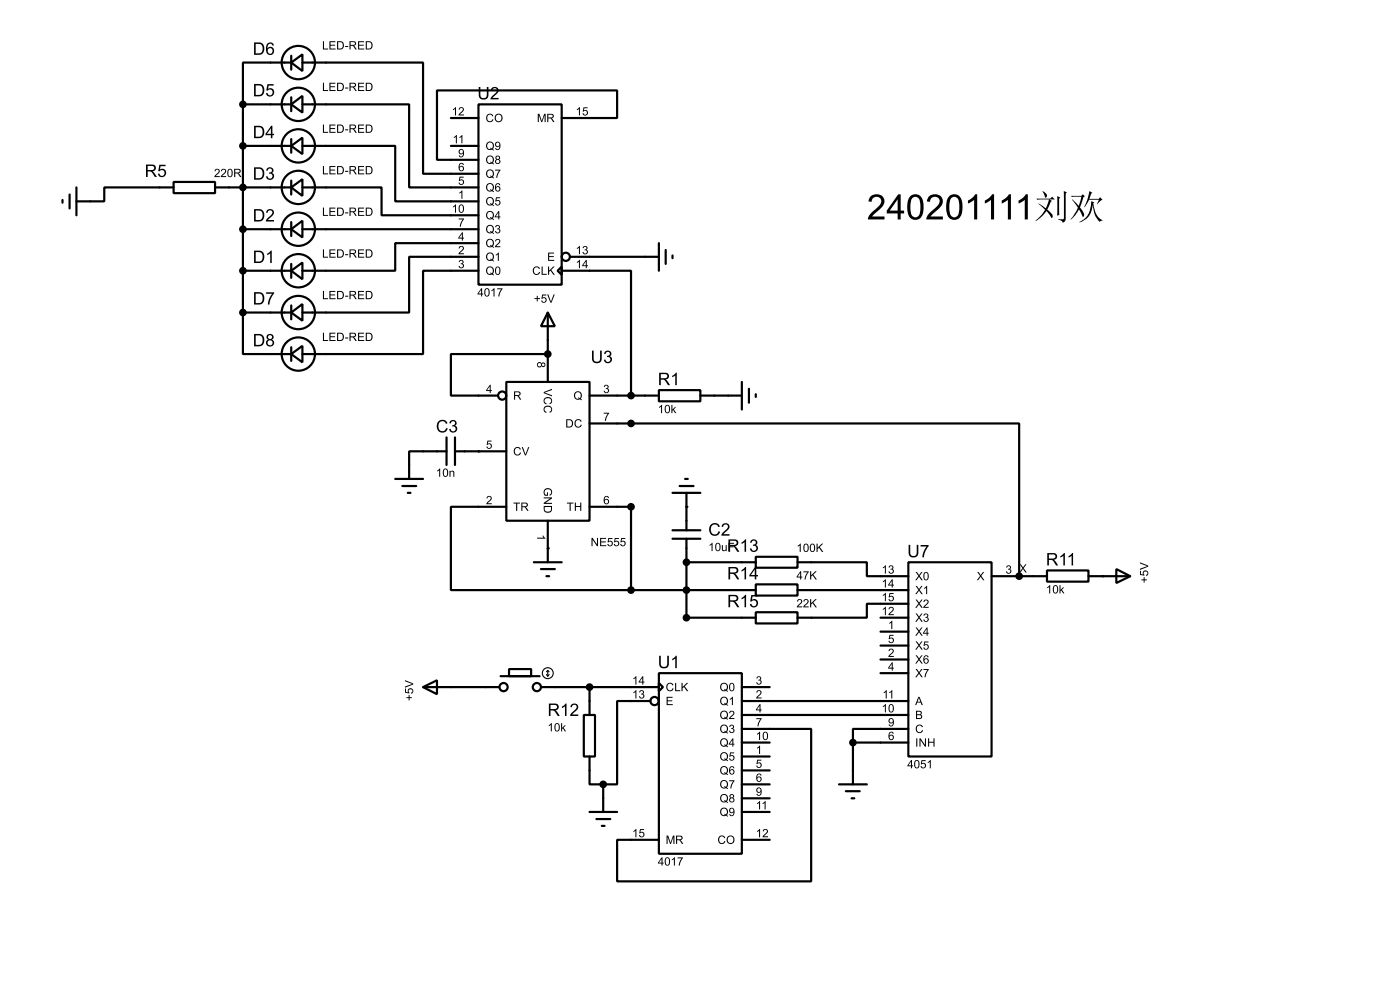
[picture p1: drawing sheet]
<svg xmlns="http://www.w3.org/2000/svg" width="256mm" height="180mm" viewBox="0 0 256 180" stroke-linecap="round" stroke-linejoin="round" font-family="sans-serif">
<g fill="none" stroke="#000" stroke-width=".4">
<path d="M44.5 19.1h8.9M44.5 19.1v38.1M53.4 19.1l2-1.5v3zM53.4 11.5l2-1.5v3zM53.4 11.5h-8.9v7.6M53.4 10.2v2.6M53.4 17.8v2.6M55.4 19.1h19.6v15.2h12.7M55.4 11.5h22.1v20.3h10.2M87.7 19.1h15.2v33h-15.2zM11.5 36.6v.5M12.8 35.6v2.6"/>
<path d="M14 34.3v5.1M31.8 33.3h7.6v2.1h-7.6zM31.8 34.3h-12.7v2.6h-5.1M39.4 34.3h14M44.5 26.7h8.9M53.4 34.3l2-1.5v3.1zM53.4 26.7l2-1.5v3zM53.4 25.5v2.5M53.4 33.1v2.5M55.4 34.3h14.5v5.1h17.8M55.4 26.7h17v10.2h15.3M82.6 26.7h5.1"/>
<path d="M82.6 21.6h5.1M102.9 21.6h10.2v-5h-33v12.7h7.6M44.5 57.2v7.6h8.9M44.5 42h8.9M44.5 57.2h8.9M44.5 49.6h8.9M53.4 49.6l2-1.5v3zM53.4 42l2-1.6v3.1zM53.4 57.2l2-1.5v3zM53.4 40.7v2.5M53.4 48.3v2.6M53.4 55.9v2.6"/>
<path d="M55.4 42h32.3M87.7 44.5h-15.3v5.1h-17M87.7 47h-12.7v10.2h-19.6M87.7 49.6h-10.2v15.2h-22.1M100.4 57.2l1.3 2.5h-2.6zM100.4 57.2v12.7M102.2 49.6l.7-.8v1.5zM102.9 49.6h12.7v22.8M104.4 47h16.3M120.7 44.5v5.1M122 45.8v2.5M123.2 46.8v.5"/>
<path d="M53.4 64.8l2-1.5v3zM53.4 63.6v2.5M92.8 69.9h15.2v25.4h-15.2zM100.4 64.8h-17.8v7.6h8.6M108 77.5h78.7v28M108 72.4h12.7M120.7 71.4h7.6v2.1h-7.6zM128.3 72.4h7.6M135.9 69.9v5.1M137.2 71.2v2.5M138.5 72.2v.5M72.4 87.7h5.1"/>
<path d="M73.7 89h2.6M74.7 90.2h.5M81.8 82.6h-6.8v5.1M81.8 80.1v5M83.4 80.1v5M83.4 82.6h9.4M92.8 92.8h-10.2v15.2h33M100.4 95.3v7.6M108 92.8h7.6v15.2M123.2 90.2h5.1M123.2 97.1h5.1M123.2 98.6h5.1"/>
<path d="M124.5 89h2.6M125.5 87.7h.5M125.8 90.2v6.9M125.8 98.6v14.5h12.7M97.8 102.9h5.1M99.1 104.2h2.6M100.1 105.5h.5M115.6 108h22.9M125.8 102.9h12.7M138.5 101.9h7.6v2h-7.6zM138.5 107h7.6v2h-7.6zM138.5 112.1h7.6v2h-7.6z"/>
<path d="M146.1 102.9h12.7v2.6h7.6M146.1 108h20.3M161.3 113.1h5.1M161.3 115.6h5.1M161.3 118.2h5.1M166.4 102.9h15.3v35.6h-15.3zM166.4 110.5h-7.6v2.6h-12.7M181.7 105.5h10.1M191.8 104.4h7.6v2.1h-7.6zM199.4 105.5h7.7M204.5 104.2l2.6 1.3-2.6 1.2zM77.5 125.8l2.6-1.3v2.6z"/>
<path d="M77.5 125.8h14M91.7 123.8h7.2M93.3 122.5h4v1.3h-4zM99.1 125.8h21.6M107 130.9h2v7.6h-2zM108 138.5v5.1h2.5M108 125.8v5.1M119.2 128.3h-6.1v15.3h-2.6M120.7 123.2h15.2v33.1h-15.2zM120.7 125l.8 .8-.8 .7zM135.9 133.4h12.7v27.9h-35.5v-7.6h7.6M135.9 125.8h5.1"/>
<path d="M135.9 128.3h30.5M135.9 130.9h30.5M135.9 135.9h5.1M135.9 138.5h5.1M156.3 135.9h10.1M156.3 135.9v7.7M161.3 120.7h5.1M161.3 123.2h5.1M166.4 133.4h-10.1v2.5M108 148.6h5.1M109.3 149.9h2.5M110.3 151.2h.5"/>
<path d="M110.5 143.6v5M135.9 153.7h5.1M135.9 141h5.1M135.9 143.6h5.1M135.9 146.1h5.1M135.9 148.6h5.1M153.7 143.6h5.1M155 144.8h2.5M156 146.1h.5"/>
<circle cx="54.6" cy="11.5" r="3.1"/>
<circle cx="54.6" cy="19.1" r="3.1"/>
<circle cx="54.6" cy="34.3" r="3.1"/>
<circle cx="54.6" cy="26.7" r="3.1"/>
<circle cx="54.6" cy="42" r="3.1"/>
<circle cx="54.6" cy="49.6" r="3.1"/>
<circle cx="54.6" cy="57.2" r="3.1"/>
<circle cx="103.6" cy="47" r=".75"/>
<circle cx="54.6" cy="64.8" r="3.1"/>
<circle cx="92" cy="72.4" r=".75"/>
<circle cx="92.2" cy="125.8" r=".75"/>
<circle cx="98.3" cy="125.8" r=".75"/>
<circle cx="119.9" cy="128.3" r=".75"/>
</g>
<g fill="#000">
<circle cx="100.4" cy="64.8" r=".2"/>
<circle cx="87.7" cy="82.6" r=".2"/>
<circle cx="125.8" cy="92.8" r=".2"/>
<circle cx="100.4" cy="100.4" r=".2"/>
<circle cx="125.8" cy="102.9" r=".2"/>
<circle cx="186.7" cy="105.5" r=".2"/>
<circle cx="202" cy="105.5" r=".2"/>
</g>
<g fill="#000">
<path d="M46.5 15.4h.8a1.14 1.14 0 0 1 1.1 1.1 1.14 1.14 0 0 1-1 1.1h-.9zM46.8 15.6v1.8h.5a.87 .87 0 0 0 .8-.9 .87 .87 0 0 0-.8-.9zM49 15.4h1.1v.3h-.9l-.1 .6a.75 .75 0 0 1 1.1 .3 .75 .75 0 0 1-.5 1.1 .75 .75 0 0 1-1-.7h.3a.5 .5 0 0 0 .7 .3 .5 .5 0 0 0 .3-.6 .5 .5 0 0 0-.7-.3l-.3 .2h-.2z" fill-rule="evenodd"/>
<path d="M46.5 7.8h.8a1.14 1.14 0 0 1 1.1 1.1 1.14 1.14 0 0 1-1 1.1h-.9zM46.8 8v1.8h.5a.87 .87 0 0 0 .8-.9 .87 .87 0 0 0-.8-.9zM49 8a.68 .68 0 0 1 .7-.2 .68 .68 0 0 1 .5 .5h-.3a.47 .47 0 0 0-.6-.3 .47 .47 0 0 0-.3 .7v.2a.73 .73 0 0 1 1.1 0 .73 .73 0 0 1-.1 1 .73 .73 0 0 1-1.1-.1l-.2-.8zM49 9.4a.5 .5 0 0 0 1 0 .5 .5 0 0 0-1 0z" fill-rule="evenodd"/>
<path d="M59.2 15.1h.2v1.4h.7v.2h-.9zM60.3 15.1h1.1v.2h-.9v.5h.9v.2h-.9v.5h1v.2h-1.2zM61.7 15.1h.6a.76 .76 0 0 1 .7 .8 .76 .76 0 0 1-.7 .8h-.6zM62 15.3v1.2a.62 .62 0 0 0 .8-.6 .62 .62 0 0 0-.8-.6zM63.2 16h.6v.2h-.6zM64 15.1h.7a.42 .42 0 0 1 .5 .4 .42 .42 0 0 1-.4 .5l.6 .7h-.3l-.4-.6-.2-.1h-.3v.7h-.2zM64.2 15.3v.5h.5a.26 .26 0 0 0 .3-.2 .26 .26 0 0 0-.3-.3zM65.6 15.1h1.1v.2h-.9v.5h.8v.2h-.8v.5h.9v.2h-1.1zM67 15.1h.5a.76 .76 0 0 1 .8 .8 .76 .76 0 0 1-.8 .8h-.5zM67.2 15.3v1.2a.62 .62 0 0 0 .9-.6 .62 .62 0 0 0-.9-.6z" fill-rule="evenodd"/>
<path d="M59.2 7.5h.2v1.4h.7v.2h-.9zM60.3 7.5h1.1v.2h-.9v.5h.9v.2h-.9v.5h1v.2h-1.2zM61.7 7.5h.6a.76 .76 0 0 1 .7 .8 .76 .76 0 0 1-.7 .8h-.6zM62 7.7v1.2a.62 .62 0 0 0 .8-.6 .62 .62 0 0 0-.8-.6zM63.2 8.4h.6v.2h-.6zM64 7.5h.7a.42 .42 0 0 1 .5 .4 .42 .42 0 0 1-.4 .5l.6 .7h-.3l-.4-.6-.2-.1h-.3v.7h-.2zM64.2 7.7v.5h.5a.26 .26 0 0 0 .3-.2 .26 .26 0 0 0-.3-.3zM65.6 7.5h1.1v.2h-.9v.5h.8v.2h-.8v.5h.9v.2h-1.1zM67 7.5h.5a.76 .76 0 0 1 .8 .8 .76 .76 0 0 1-.8 .8h-.5zM67.2 7.7v1.2a.62 .62 0 0 0 .9-.6 .62 .62 0 0 0-.9-.6z" fill-rule="evenodd"/>
<path d="M87.7 15.9h.3v1.3a.6 .6 0 0 0 .6 .8 .6 .6 0 0 0 .6-.8v-1.3h.3v1.3a.9 .9 0 0 1-.9 1 .9 .9 0 0 1-.9-1zM90.1 16.1a.74 .74 0 0 1 1.2 .1 .74 .74 0 0 1-.4 1.1l-.7 .6h1.1v.3h-1.5a2.58 2.58 0 0 1 1.1-1.3 .43 .43 0 0 0-.1-.7 .43 .43 0 0 0-.6 .4h-.3z" fill-rule="evenodd"/>
<path d="M26.7 30.1h1.1a.63 .63 0 0 1 .8 .5 .63 .63 0 0 1-.7 .8l.8 1h-.3l-.3-.5a.81 .81 0 0 0-1.1-.5v1h-.3zM27 30.4v.7h.7a.4 .4 0 0 0 .5-.3 .4 .4 0 0 0-.4-.4zM29.2 30.1h1.1v.3h-.9l-.1 .6a.75 .75 0 0 1 1.1 .4 .75 .75 0 0 1-.5 1 .75 .75 0 0 1-1-.6h.3a.5 .5 0 0 0 .7 .3 .5 .5 0 0 0 .3-.7 .5 .5 0 0 0-.7-.3l-.3 .2h-.2z" fill-rule="evenodd"/>
<path d="M39.4 31a.49 .49 0 0 1 .8 .1 .49 .49 0 0 1-.2 .7l-.5 .4h.8v.2h-1l.2-.4a.59 .59 0 0 0 .4-.9h-.3l-.1 .2h-.2zM40.6 31a.49 .49 0 0 1 .8 .1 .49 .49 0 0 1-.2 .7l-.5 .4h.7v.2h-1l.3-.4a.59 .59 0 0 0 .4-.9h-.4v.2h-.2zM41.9 31a.54 .54 0 0 1 .6 0 .54 .54 0 0 1 .1 .7 .54 .54 0 0 1-.5 .7 .54 .54 0 0 1-.5-.7zM41.9 31.2a.84 .84 0 0 0 .2 1.1 .78 .78 0 0 0 0-1.3zM42.9 30.9h.7a.42 .42 0 0 1 .5 .3 .42 .42 0 0 1-.4 .5l.5 .7h-.2l-.4-.6-.3-.1h-.2v.7h-.2zM43.1 31.1v.5h.4a.26 .26 0 0 0 .4-.3 .26 .26 0 0 0-.3-.2z" fill-rule="evenodd"/>
<path d="M46.5 30.6h.8a1.14 1.14 0 0 1 1.1 1.1 1.14 1.14 0 0 1-1 1.2h-.9zM46.8 30.9v1.7h.5a.87 .87 0 0 0 .8-.9 .87 .87 0 0 0-.8-.8zM49 30.8a.61 .61 0 0 1 .9 0 .61 .61 0 0 1-.1 .9 .7 .7 0 0 1 0 1.2 .7 .7 0 0 1-1.1-.6h.3a.46 .46 0 0 0 .5 .4 .46 .46 0 0 0 .4-.6 .46 .46 0 0 0-.6-.3v-.2a.39 .39 0 0 0 .5-.3 .39 .39 0 0 0-.4-.5 .39 .39 0 0 0-.4 .4h-.2z" fill-rule="evenodd"/>
<path d="M46.5 23h.8a1.14 1.14 0 0 1 1.1 1.1 1.14 1.14 0 0 1-1 1.2h-.9zM46.8 23.3v1.7h.5a.87 .87 0 0 0 .8-.9 .87 .87 0 0 0-.8-.8zM49.7 23h.2v1.5h.3v.2h-.3v.6h-.3v-.6h-1v-.2zM49.6 23.5l-.7 1h.7z" fill-rule="evenodd"/>
<path d="M59.2 38h.2v1.3h.7v.2h-.9zM60.3 38h1.1v.2h-.9v.4h.9v.2h-.9v.5h1v.2h-1.2zM61.7 38h.6a.76 .76 0 0 1 .7 .7 .76 .76 0 0 1-.7 .8h-.6zM62 38.2v1.1a.62 .62 0 0 0 .8-.5 .62 .62 0 0 0-.8-.6zM63.2 38.9h.6v.2h-.6zM64 38h.7a.42 .42 0 0 1 .5 .3 .42 .42 0 0 1-.4 .5l.6 .7h-.3l-.4-.6-.2-.1h-.3v.7h-.2zM64.2 38.2v.5h.5a.26 .26 0 0 0 .3-.3 .26 .26 0 0 0-.3-.2zM65.6 38h1.1v.2h-.9v.4h.8v.2h-.8v.5h.9v.2h-1.1zM67 38h.5a.76 .76 0 0 1 .8 .7 .76 .76 0 0 1-.8 .8h-.5zM67.2 38.2v1.1a.62 .62 0 0 0 .9-.5 .62 .62 0 0 0-.9-.6z" fill-rule="evenodd"/>
<path d="M59.2 30.4h.2v1.3h.7v.2h-.9zM60.3 30.4h1.1v.2h-.9v.4h.9v.2h-.9v.5h1v.2h-1.2zM61.7 30.4h.6a.76 .76 0 0 1 .7 .7 .76 .76 0 0 1-.7 .8h-.6zM62 30.6v1.1a.62 .62 0 0 0 .8-.5 .62 .62 0 0 0-.8-.6zM63.2 31.3h.6v.2h-.6zM64 30.4h.7a.42 .42 0 0 1 .5 .3 .42 .42 0 0 1-.4 .5l.6 .7h-.3l-.4-.6-.2-.1h-.3v.7h-.2zM64.2 30.6v.5h.5a.26 .26 0 0 0 .3-.3 .26 .26 0 0 0-.3-.2zM65.6 30.4h1.1v.2h-.9v.4h.8v.2h-.8v.5h.9v.2h-1.1zM67 30.4h.5a.76 .76 0 0 1 .8 .7 .76 .76 0 0 1-.8 .8h-.5zM67.2 30.6v1.1a.62 .62 0 0 0 .9-.5 .62 .62 0 0 0-.9-.6z" fill-rule="evenodd"/>
<path d="M59.2 22.8h.2v1.3h.7v.2h-.9zM60.3 22.8h1.1v.2h-.9v.4h.9v.2h-.9v.5h1v.2h-1.2zM61.7 22.8h.6a.76 .76 0 0 1 .7 .7 .76 .76 0 0 1-.7 .8h-.6zM62 23v1.1a.62 .62 0 0 0 .8-.5 .62 .62 0 0 0-.8-.6zM63.2 23.7h.6v.2h-.6zM64 22.8h.7a.42 .42 0 0 1 .5 .3 .42 .42 0 0 1-.4 .5l.6 .7h-.3l-.4-.6-.2-.1h-.3v.7h-.2zM64.2 23v.5h.5a.26 .26 0 0 0 .3-.3 .26 .26 0 0 0-.3-.2zM65.6 22.8h1.1v.2h-.9v.4h.8v.2h-.8v.5h.9v.2h-1.1zM67 22.8h.5a.76 .76 0 0 1 .8 .7 .76 .76 0 0 1-.8 .8h-.5zM67.2 23v1.1a.62 .62 0 0 0 .9-.5 .62 .62 0 0 0-.9-.6z" fill-rule="evenodd"/>
<path d="M83 20l.5-.4v1.5h-.1v-1.2l-.4 .3zM84.2 19.7a.49 .49 0 0 1 .7 .1 .49 .49 0 0 1-.2 .7l-.5 .5h.8v.1h-1l.2-.4a.59 .59 0 0 0 .4-.9h-.3l-.1 .3-.2-.1z" fill-rule="evenodd"/>
<path d="M83 37.8l.5-.4v1.5h-.1v-1.2l-.4 .3zM84.2 37.5a.54 .54 0 0 1 .7 .1 .54 .54 0 0 1 .1 .6 .54 .54 0 0 1-.5 .8 .54 .54 0 0 1-.5-.8zM84.3 37.7a.84 .84 0 0 0 .2 1.1 .78 .78 0 0 0 0-1.2z" fill-rule="evenodd"/>
<path d="M83.1 25.1l.6-.4v1.5h-.2v-1.2l-.4 .3zM84.2 25.1l.5-.4v1.5h-.2v-1.2l-.3 .3z" fill-rule="evenodd"/>
<path d="M84.2 32.3h.7v.2h-.6v.4a.5 .5 0 0 1 .7 .3 .5 .5 0 0 1-.4 .6 .5 .5 0 0 1-.6-.4h.2a.33 .33 0 0 0 .5 .2 .33 .33 0 0 0 .1-.5 .33 .33 0 0 0-.5 0h-.3z" fill-rule="evenodd"/>
<path d="M84.1 27.4a.59 .59 0 0 1 .8 0 .59 .59 0 0 1 .1 .8 .5 .5 0 0 1-.4 .6 .5 .5 0 0 1-.6-.4h.2a.35 .35 0 0 0 .5 .2 .35 .35 0 0 0 .1-.5 .48 .48 0 0 1-.7 0 .48 .48 0 0 1 0-.7zM84.2 27.7a.32 .32 0 0 0 .6 0 .32 .32 0 0 0-.6 0z" fill-rule="evenodd"/>
<path d="M84.2 35.2l.5-.3v1.5h-.2v-1.2l-.3 .2z" fill-rule="evenodd"/>
<path d="M84.2 30l.5-.2 .3 .4h-.2a.3 .3 0 0 0-.4-.2 .3 .3 0 0 0-.2 .3v.2a.48 .48 0 0 1 .7 .1 .48 .48 0 0 1-.2 .7 .48 .48 0 0 1-.6-.3l-.1-.6zM84.2 30.9a.35 .35 0 0 0 .7 0 .35 .35 0 0 0-.7 0z" fill-rule="evenodd"/>
<path d="M89.3 21l.3-.2h.4l.4 .4-.2 .1a.51 .51 0 0 0-.7-.3 .51 .51 0 0 0-.2 .8 .46 .46 0 0 0 .4 .4 .46 .46 0 0 0 .5-.4l.2 .1a.73 .73 0 0 1-1.1 .4 .73 .73 0 0 1-.2-1.1zM90.6 21.6a.76 .76 0 0 1 1.5 0 .76 .76 0 0 1-1.5 0zM91 21.1a.56 .56 0 0 0 0 1 .56 .56 0 0 0 .9-.5 .53 .53 0 0 0-.3-.6 .53 .53 0 0 0-.6 .1z" fill-rule="evenodd"/>
<path d="M89.2 38.8a.77 .77 0 0 1 1.1 .1 .77 .77 0 0 1 0 1.1l.2 .1v.2a.51 .51 0 0 0-.7-.1 .8 .8 0 0 1-.7-.5 .8 .8 0 0 1 .1-.9zM89.4 38.9a.61 .61 0 0 0-.1 .8 .61 .61 0 0 0 .7 .3l-.2-.1v-.2l.3 .2a.59 .59 0 0 0 .1-.8 .59 .59 0 0 0-.8-.2zM91.3 38.6h.2v1h.2v.2h-.2v.3h-.2v-.3h-.7zM91.3 38.9l-.5 .7h.5z" fill-rule="evenodd"/>
<path d="M89.2 36.3a.77 .77 0 0 1 1.1 0 .77 .77 0 0 1 0 1.1l.2 .2v.1a.51 .51 0 0 0-.7-.1 .8 .8 0 0 1-.7-.5 .8 .8 0 0 1 .1-.8zM89.4 36.4a.61 .61 0 0 0-.1 .7 .61 .61 0 0 0 .7 .3l-.2-.1v-.1l.3 .1a.59 .59 0 0 0 .1-.8 .59 .59 0 0 0-.8-.1zM90.9 36.1h.7v.2h-.6l-.1 .4a.5 .5 0 0 1 .7 .2 .5 .5 0 0 1-.3 .7 .5 .5 0 0 1-.6-.4h.2a.33 .33 0 0 0 .5 .2 .33 .33 0 0 0 0-.5 .33 .33 0 0 0-.5-.1l-.2 .1z" fill-rule="evenodd"/>
<path d="M89.2 33.7a.77 .77 0 0 1 1.1 .1 .77 .77 0 0 1 0 1.1l.2 .1v.2a.51 .51 0 0 0-.7-.1 .8 .8 0 0 1-.7-.5 .8 .8 0 0 1 .1-.9zM89.4 33.8a.61 .61 0 0 0-.1 .8 .61 .61 0 0 0 .7 .3l-.2-.1v-.2l.3 .2a.59 .59 0 0 0 .1-.8 .59 .59 0 0 0-.8-.2zM90.8 33.7l.6-.2 .2 .4h-.1a.3 .3 0 0 0-.4-.2 .3 .3 0 0 0-.2 .4v.2a.48 .48 0 0 1 .7 0 .48 .48 0 0 1-.2 .7 .48 .48 0 0 1-.7-.2v-.7zM90.9 34.6a.33 .33 0 0 0 .6 0 .33 .33 0 0 0-.6 0z" fill-rule="evenodd"/>
<path d="M89.2 31.2a.77 .77 0 0 1 1.1 .1 .77 .77 0 0 1 0 1.1l.2 .1v.2a.51 .51 0 0 0-.7-.1 .8 .8 0 0 1-.7-.5 .8 .8 0 0 1 .1-.9zM89.4 31.3a.61 .61 0 0 0-.1 .8 .61 .61 0 0 0 .7 .3l-.2-.1v-.2l.3 .2a.59 .59 0 0 0 .1-.8 .59 .59 0 0 0-.8-.2zM90.7 31h1l-.5 1-.1 .5h-.2l.1-.4 .4-.9h-.7z" fill-rule="evenodd"/>
<path d="M89.2 28.7a.77 .77 0 0 1 1.1 0 .77 .77 0 0 1 0 1.1l.2 .2v.1a.51 .51 0 0 0-.7-.1 .8 .8 0 0 1-.7-.5 .8 .8 0 0 1 .1-.8zM89.4 28.8a.61 .61 0 0 0-.1 .7 .61 .61 0 0 0 .7 .3l-.2-.1v-.1l.3 .1a.59 .59 0 0 0 .1-.8 .59 .59 0 0 0-.8-.1zM90.9 28.6a.41 .41 0 0 1 .6-.1 .41 .41 0 0 1-.1 .7 .45 .45 0 0 1 .1 .7 .45 .45 0 0 1-.7 0 .45 .45 0 0 1 .2-.7l-.2-.2zM90.9 28.9a.25 .25 0 0 0 .5 0 .25 .25 0 0 0-.5 0zM90.9 29.6a.31 .31 0 0 0 .6 0 .31 .31 0 0 0-.6 0z" fill-rule="evenodd"/>
<path d="M89.2 26.1a.77 .77 0 0 1 1.1 .1 .77 .77 0 0 1 0 1.1l.2 .1v.2a.51 .51 0 0 0-.7-.1 .8 .8 0 0 1-.7-.5 .8 .8 0 0 1 .1-.9zM89.4 26.2a.61 .61 0 0 0-.1 .8 .61 .61 0 0 0 .7 .3l-.2-.1v-.2l.3 .2a.59 .59 0 0 0 .1-.8 .59 .59 0 0 0-.8-.2zM90.8 26.1a.59 .59 0 0 1 .8 0 .59 .59 0 0 1 .1 .7 .5 .5 0 0 1-.4 .6 .5 .5 0 0 1-.6-.3h.2a.35 .35 0 0 0 .5 .1 .35 .35 0 0 0 .1-.5 .48 .48 0 0 1-.7 .1 .48 .48 0 0 1 0-.7zM90.8 26.4a.35 .35 0 0 0 .7 0 .35 .35 0 0 0-.7 0z" fill-rule="evenodd"/>
<path d="M98.5 20.8h.3l.4 1.3 .5-1.3h.3v1.5h-.2v-1.2l-.5 1.2h-.2l-.4-1.2v1.2h-.2zM100.2 20.8h.7a.42 .42 0 0 1 .6 .4 .42 .42 0 0 1-.5 .5l.6 .6h-.3l-.4-.5-.2-.1h-.3v.6h-.2zM100.4 21v.5h.5a.26 .26 0 0 0 .3-.2 .26 .26 0 0 0-.3-.3z" fill-rule="evenodd"/>
<path d="M105.7 20l.5-.4v1.5h-.1v-1.2l-.4 .3zM106.9 19.6h.7v.2h-.6v.4a.5 .5 0 0 1 .7 .3 .5 .5 0 0 1-.4 .6 .5 .5 0 0 1-.6-.4h.2a.33 .33 0 0 0 .5 .2 .33 .33 0 0 0 .1-.5 .33 .33 0 0 0-.5 0h-.3z" fill-rule="evenodd"/>
<path d="M159.5 35.9a1.43 1.43 0 0 1 1.8-.2 1.43 1.43 0 0 1 .6 1.7l-.5 .7-1.6 1.5h2.2v.6h-3a3.1 3.1 0 0 1 1.5-2 1.37 1.37 0 0 0 .7-2 .91 .91 0 0 0-1-.1 .91 .91 0 0 0-.5 .8h-.6l.1-.6zM164.5 35.6h.5v2.9h.6v.6h-.6v1.1h-.6v-1.1h-2v-.6zM164.4 36.5l-1.4 2h1.4zM166.9 35.8a1.49 1.49 0 0 1 1.6 0 1.49 1.49 0 0 1 .7 1.5 2.8 2.8 0 0 1-.9 2.8 1.42 1.42 0 0 1-2-1.3 3.5 3.5 0 0 1 .6-3zM167.2 36.2a3.5 3.5 0 0 0 0 3.4 .84 .84 0 0 0 .9 .1 .84 .84 0 0 0 .4-.9l.1-1.4a1.07 1.07 0 0 0-1.2-1.3zM170.2 35.9a1.43 1.43 0 0 1 1.8-.2 1.43 1.43 0 0 1 .6 1.7l-.5 .7-1.6 1.5h2.2v.6h-3a3.1 3.1 0 0 1 1.5-2 1.37 1.37 0 0 0 .7-2 .91 .91 0 0 0-1-.1 .91 .91 0 0 0-.5 .8h-.6l.1-.6zM174 35.8a1.49 1.49 0 0 1 1.6 0 1.49 1.49 0 0 1 .7 1.5 2.8 2.8 0 0 1-.9 2.8 1.42 1.42 0 0 1-2-1.3 3.5 3.5 0 0 1 .6-3zM174.4 36.2a3.5 3.5 0 0 0 0 3.4 .84 .84 0 0 0 .9 .1 .84 .84 0 0 0 .4-.9v-1.4a1.07 1.07 0 0 0-1.1-1.3zM177.3 36.7l.9-.5 .5-.6h.3v4.6h-.5v-3.6l-1.2 .6zM180.4 36.7l.8-.5 .5-.6h.4v4.6h-.6v-3.6l-1.1 .6zM183.5 36.7l.8-.5 .5-.6h.4v4.6h-.6v-3.6l-1.1 .6zM186.6 36.7l.8-.5 .5-.6h.4v4.6h-.6v-3.6l-1.1 .6zM191 35l.4 .2a.58 .58 0 0 1 .3 .9h-.2zM189.8 36.4h2.6l.3-.4 .5 .5-3.1 .1zM190.3 37.2l1.3 .9 .6-1.6 .5 .3-.2 .1-.7 1.5 .5 .3a.79 .79 0 0 1 .4 1.2l-1-1.3a4.8 4.8 0 0 1-2 1.8l1.1-1.1 .6-.9zM193.7 35.9l.5 .3-.2 .2v2.9l-.3 .2zM194.9 34.9l.6 .3-.3 .2v4.6a.74 .74 0 0 1-.5 .8 .82 .82 0 0 0-.8-.6v-.1h.8l.2-.2zM196.2 35.9h1.9l.3-.3 .3 .3-.2 .2-.7 1.9a1.8 1.8 0 0 1 .7 1.6l-.1 .1-.1-.1-.6-1.3-.1 .2a3.8 3.8 0 0 1-1.5 1.6l.9-1.2 .5-.9-1.1-1.4 1.2 1.1 .5-1.7-1.7 .1zM199.6 35l.5 .3-.2 .2-.3 .9h1.7l.2-.3 .5 .5-.5 .2-.5 .6 .3-.8h-1.8l-.8 1.3zM199.9 36.8l.6 .3-.2 .1a3.6 3.6 0 0 0 1.7 3.2l-.5 .2a4.3 4.3 0 0 1-1.3-3.1 3.3 3.3 0 0 1-2.4 3.2l-.1-.1a3.7 3.7 0 0 0 2.2-3.8z" fill-rule="evenodd"/>
<path d="M46.5 45.9h.8a1.14 1.14 0 0 1 1.1 1.1 1.14 1.14 0 0 1-1 1.1h-.9zM46.8 46.1v1.8h.5a.87 .87 0 0 0 .8-.9 .87 .87 0 0 0-.8-.9zM48.9 46.4l.7-.5h.2v2.2h-.3v-1.7l-.6 .3z" fill-rule="evenodd"/>
<path d="M46.5 38.3h.8a1.14 1.14 0 0 1 1.1 1.1 1.14 1.14 0 0 1-1 1.1h-.9zM46.8 38.5v1.8h.5a.87 .87 0 0 0 .8-.9 .87 .87 0 0 0-.8-.9zM49 38.4a.74 .74 0 0 1 1.1 .2 .74 .74 0 0 1-.4 1.1l-.6 .6h1.1v.2h-1.5a2.58 2.58 0 0 1 1.1-1.3 .43 .43 0 0 0-.2-.7 .43 .43 0 0 0-.6 .4h-.3z" fill-rule="evenodd"/>
<path d="M46.5 53.5h.8a1.14 1.14 0 0 1 1.1 1.1 1.14 1.14 0 0 1-1 1.1h-.9zM46.8 53.7v1.8h.5a.87 .87 0 0 0 .8-.9 .87 .87 0 0 0-.8-.9zM48.7 53.5h1.5v.2a3.6 3.6 0 0 0-.8 2h-.3v-.2a3.5 3.5 0 0 1 .8-1.7h-1.2z" fill-rule="evenodd"/>
<path d="M59.2 45.6h.2v1.4h.7v.2h-.9zM60.3 45.6h1.1v.2h-.9v.5h.9v.2h-.9v.5h1v.2h-1.2zM61.7 45.6h.6a.76 .76 0 0 1 .7 .8 .76 .76 0 0 1-.7 .8h-.6zM62 45.8v1.2a.62 .62 0 0 0 .8-.6 .62 .62 0 0 0-.8-.6zM63.2 46.5h.6v.2h-.6zM64 45.6h.7a.42 .42 0 0 1 .5 .4 .42 .42 0 0 1-.4 .5l.6 .7h-.3l-.4-.6-.2-.1h-.3v.7h-.2zM64.2 45.8v.5h.5a.26 .26 0 0 0 .3-.2 .26 .26 0 0 0-.3-.3zM65.6 45.6h1.1v.2h-.9v.5h.8v.2h-.8v.5h.9v.2h-1.1zM67 45.6h.5a.76 .76 0 0 1 .8 .8 .76 .76 0 0 1-.8 .8h-.5zM67.2 45.8v1.2a.62 .62 0 0 0 .9-.6 .62 .62 0 0 0-.9-.6z" fill-rule="evenodd"/>
<path d="M59.2 53.2h.2v1.4h.7v.2h-.9zM60.3 53.2h1.1v.2h-.9v.5h.9v.2h-.9v.5h1v.2h-1.2zM61.7 53.2h.6a.76 .76 0 0 1 .7 .8 .76 .76 0 0 1-.7 .8h-.6zM62 53.4v1.2a.62 .62 0 0 0 .8-.6 .62 .62 0 0 0-.8-.6zM63.2 54.1h.6v.2h-.6zM64 53.2h.7a.42 .42 0 0 1 .5 .4 .42 .42 0 0 1-.4 .5l.6 .7h-.3l-.4-.6-.2-.1h-.3v.7h-.2zM64.2 53.4v.5h.5a.26 .26 0 0 0 .3-.2 .26 .26 0 0 0-.3-.3zM65.6 53.2h1.1v.2h-.9v.5h.8v.2h-.8v.5h.9v.2h-1.1zM67 53.2h.5a.76 .76 0 0 1 .8 .8 .76 .76 0 0 1-.8 .8h-.5zM67.2 53.4v1.2a.62 .62 0 0 0 .9-.6 .62 .62 0 0 0-.9-.6z" fill-rule="evenodd"/>
<path d="M84.2 47.7a.41 .41 0 0 1 .6-.1 .41 .41 0 0 1-.1 .7 .48 .48 0 0 1 0 .8 .48 .48 0 0 1-.7-.4h.2a.31 .31 0 0 0 .4 .2 .31 .31 0 0 0 .2-.3 .31 .31 0 0 0-.4-.2v-.2a.26 .26 0 0 0 .3-.2 .26 .26 0 0 0-.2-.3 .26 .26 0 0 0-.3 .3h-.2z" fill-rule="evenodd"/>
<path d="M84 40h1l-.4 .9-.2 .6h-.2l.1-.5 .5-.8h-.8z" fill-rule="evenodd"/>
<path d="M84.6 42.5h.2v1h.2v.2h-.2v.3h-.2v-.3h-.6zM84.6 42.8l-.5 .7h.5z" fill-rule="evenodd"/>
<path d="M84.2 45.1a.49 .49 0 0 1 .7 .1 .49 .49 0 0 1-.2 .7l-.5 .5h.8v.1h-1l.2-.4a.59 .59 0 0 0 .4-.9h-.3l-.1 .3-.2-.1z" fill-rule="evenodd"/>
<path d="M88.2 52.7h.1v1h.2v.2h-.2v.4h-.2v-.4h-.6zM88.1 53l-.4 .7h.4zM88.9 52.8a.54 .54 0 0 1 .7 .1 .54 .54 0 0 1 .1 .6 .54 .54 0 0 1-.5 .8 .54 .54 0 0 1-.5-.8zM89 53a.84 .84 0 0 0 .2 1.1 .78 .78 0 0 0 0-1.2zM90 53.1l.6-.4v1.6h-.2v-1.2l-.4 .2zM91.1 52.8h1l-.5 .9-.1 .6h-.2l.1-.5 .4-.9h-.7z" fill-rule="evenodd"/>
<path d="M89.2 49a.77 .77 0 0 1 1.1 0 .77 .77 0 0 1 0 1.1l.2 .2v.1a.51 .51 0 0 0-.7-.1 .8 .8 0 0 1-.7-.5 .8 .8 0 0 1 .1-.8zM89.4 49.1a.61 .61 0 0 0-.1 .7 .61 .61 0 0 0 .7 .3l-.2-.1v-.1l.3 .1a.59 .59 0 0 0 .1-.8 .59 .59 0 0 0-.8-.1zM90.9 48.9a.54 .54 0 0 1 .6 0 .54 .54 0 0 1 .2 .6 .54 .54 0 0 1-.5 .8 .54 .54 0 0 1-.5-.8zM91 49a.84 .84 0 0 0 .2 1.2 .78 .78 0 0 0 0-1.3z" fill-rule="evenodd"/>
<path d="M89.2 46.4a.77 .77 0 0 1 1.1 .1 .77 .77 0 0 1 0 1.1l.2 .1v.2a.51 .51 0 0 0-.7-.1 .8 .8 0 0 1-.7-.5 .8 .8 0 0 1 .1-.9zM89.4 46.5a.61 .61 0 0 0-.1 .8 .61 .61 0 0 0 .7 .3l-.2-.1v-.2l.3 .2a.59 .59 0 0 0 .1-.8 .59 .59 0 0 0-.8-.2zM90.8 46.6l.6-.4v1.5h-.2v-1.1l-.4 .2z" fill-rule="evenodd"/>
<path d="M89.2 43.9a.77 .77 0 0 1 1.1 .1 .77 .77 0 0 1 0 1.1l.2 .1v.2a.51 .51 0 0 0-.7-.1 .8 .8 0 0 1-.7-.5 .8 .8 0 0 1 .1-.9zM89.4 44a.61 .61 0 0 0-.1 .8 .61 .61 0 0 0 .7 .3l-.2-.1v-.2l.3 .2a.59 .59 0 0 0 .1-.8 .59 .59 0 0 0-.8-.2zM90.8 43.8a.49 .49 0 0 1 .8 .1 .49 .49 0 0 1-.2 .7l-.5 .5h.8v.1h-1l.2-.4a.59 .59 0 0 0 .4-.9l-.3 .1-.1 .2h-.2z" fill-rule="evenodd"/>
<path d="M89.2 41.4a.77 .77 0 0 1 1.1 0 .77 .77 0 0 1 0 1.1l.2 .2v.1a.51 .51 0 0 0-.7-.1 .8 .8 0 0 1-.7-.5 .8 .8 0 0 1 .1-.8zM89.4 41.5a.61 .61 0 0 0-.1 .7 .61 .61 0 0 0 .7 .3l-.2-.1v-.1l.3 .1a.59 .59 0 0 0 .1-.8 .59 .59 0 0 0-.8-.1zM90.9 41.3a.41 .41 0 0 1 .6 0 .41 .41 0 0 1-.1 .6 .48 .48 0 0 1 0 .8 .48 .48 0 0 1-.7-.4h.2a.31 .31 0 0 0 .3 .3 .31 .31 0 0 0 .3-.4 .31 .31 0 0 0-.4-.2v-.2a.26 .26 0 0 0 .3-.2 .26 .26 0 0 0-.2-.3 .26 .26 0 0 0-.3 .3h-.2z" fill-rule="evenodd"/>
<path d="M97.9 54.6h.4v-.5h.2v.5h.4v.1h-.4v.4h-.2v-.4h-.4zM99.3 53.9h.8v.2h-.6l-.1 .4a.5 .5 0 0 1 .7 .2 .5 .5 0 0 1-.3 .7 .5 .5 0 0 1-.7-.4h.2a.33 .33 0 0 0 .5 .2 .33 .33 0 0 0 .1-.5 .33 .33 0 0 0-.5-.1l-.2 .1zM100.2 53.9h.3l.4 1.3 .5-1.3h.2l-.6 1.5h-.2z" fill-rule="evenodd"/>
<path d="M97.8 49l.3-.2h.4l.4 .4h-.2a.51 .51 0 0 0-.7-.2 .51 .51 0 0 0-.2 .7 .46 .46 0 0 0 .5 .4 .46 .46 0 0 0 .4-.3h.2a.73 .73 0 0 1-1 .4 .73 .73 0 0 1-.2-1.1zM99.2 48.8h.2v1.3h.8v.2h-1zM100.4 48.8h.2v.7l.7-.7h.3l-.6 .6 .6 .9h-.2l-.6-.8-.2 .3v.5h-.2z" fill-rule="evenodd"/>
<path d="M100.4 46.2h1.1v.2h-.9v.5h.8v.2h-.8v.5h.9v.1h-1.1z" fill-rule="evenodd"/>
<path d="M105.7 47.9l.5-.3v1.5h-.1v-1.2l-.4 .2zM107.3 47.6h.2v.9h.2v.2h-.2v.4h-.2v-.4h-.6zM107.3 47.9l-.5 .6h.5z" fill-rule="evenodd"/>
<path d="M105.7 45.4l.5-.4v1.5h-.1v-1.2l-.4 .3zM106.9 45.1a.41 .41 0 0 1 .6 0 .41 .41 0 0 1-.1 .6 .48 .48 0 0 1 0 .8 .48 .48 0 0 1-.7-.4h.2a.31 .31 0 0 0 .4 .3 .31 .31 0 0 0 .2-.4 .31 .31 0 0 0-.4-.2v-.2a.26 .26 0 0 0 .3-.2 .26 .26 0 0 0-.2-.3 .26 .26 0 0 0-.3 .3h-.2z" fill-rule="evenodd"/>
<path d="M46.5 61.1h.8a1.14 1.14 0 0 1 1.1 1.1 1.14 1.14 0 0 1-1 1.2h-.9zM46.8 61.4v1.7h.5a.87 .87 0 0 0 .8-.9 .87 .87 0 0 0-.8-.8zM49 61.3a.6 .6 0 0 1 .9-.1 .6 .6 0 0 1-.1 1 .67 .67 0 0 1 .2 1 .67 .67 0 0 1-1 0 .67 .67 0 0 1 .2-1l-.4-.4zM49.1 61.7a.37 .37 0 0 0 .7 0 .37 .37 0 0 0-.7 0zM49 62.7a.46 .46 0 0 0 .9 0 .46 .46 0 0 0-.9 0z" fill-rule="evenodd"/>
<path d="M59.2 60.9h.2v1.3h.7v.2h-.9zM60.3 60.9h1.1v.2h-.9v.4h.9v.2h-.9v.5h1v.2h-1.2zM61.7 60.9h.6a.76 .76 0 0 1 .7 .7 .76 .76 0 0 1-.7 .8h-.6zM62 61.1v1.1a.62 .62 0 0 0 .8-.5 .62 .62 0 0 0-.8-.6zM63.2 61.8h.6v.2h-.6zM64 60.9h.7a.42 .42 0 0 1 .5 .3 .42 .42 0 0 1-.4 .5l.6 .7h-.3l-.4-.6-.2-.1h-.3v.7h-.2zM64.2 61.1v.5h.5a.26 .26 0 0 0 .3-.3 .26 .26 0 0 0-.3-.2zM65.6 60.9h1.1v.2h-.9v.4h.8v.2h-.8v.5h.9v.2h-1.1zM67 60.9h.5a.76 .76 0 0 1 .8 .7 .76 .76 0 0 1-.8 .8h-.5zM67.2 61.1v1.1a.62 .62 0 0 0 .9-.5 .62 .62 0 0 0-.9-.6z" fill-rule="evenodd"/>
<path d="M80.4 77.1a.99 .99 0 0 1 1.6 .4l-.3 .1a.74 .74 0 0 0-1-.4 .74 .74 0 0 0-.4 1 .7 .7 0 0 0 .6 .7 .7 .7 0 0 0 .8-.6l.3 .1a1.05 1.05 0 0 1-1.3 .7 1.05 1.05 0 0 1-.7-1.3zM82.5 77a.61 .61 0 0 1 .9 0 .61 .61 0 0 1-.1 .9 .7 .7 0 0 1 0 1.2 .7 .7 0 0 1-1-.6h.3a.46 .46 0 0 0 .5 .4 .46 .46 0 0 0 .4-.6 .46 .46 0 0 0-.7-.2l.1-.3a.39 .39 0 0 0 .5-.3 .39 .39 0 0 0-.4-.4 .39 .39 0 0 0-.4 .4l-.3-.1z" fill-rule="evenodd"/>
<path d="M89.7 70.4h.2v1h.2v.2h-.2v.3h-.2v-.3h-.6zM89.7 70.7l-.5 .7h.5z" fill-rule="evenodd"/>
<path d="M94.2 71.6h.6a.42 .42 0 0 1 .6 .4 .42 .42 0 0 1-.4 .5l.5 .6h-.3l-.3-.5-.3-.1h-.2v.6h-.2zM94.4 71.8v.5h.4a.26 .26 0 0 0 .4-.2 .26 .26 0 0 0-.4-.3z" fill-rule="evenodd"/>
<path d="M98.5 66.4l.5-.1 .2 .2a.38 .38 0 0 1 .6 0 .38 .38 0 0 1 0 .5 .38 .38 0 0 1-.6 0 .47 .47 0 0 1-.7 .1 .47 .47 0 0 1 0-.7zM99.3 66.8a.25 .25 0 0 0 .5 0 .25 .25 0 0 0-.5 0zM98.5 66.8a.31 .31 0 0 0 .6 0 .31 .31 0 0 0-.6 0z" fill-rule="evenodd"/>
<path d="M99.6 71.7l1.5-.5v.2l-1.3 .4 1.3 .5v.2l-1.5-.5zM99.8 72.8a.74 .74 0 0 1 1.1 .1 .74 .74 0 0 1-.2 1.1v-.2a.51 .51 0 0 0 .2-.7 .51 .51 0 0 0-.7-.2 .46 .46 0 0 0-.4 .4 .46 .46 0 0 0 .3 .5v.2a.67 .67 0 0 1-.5-.5 .67 .67 0 0 1 .2-.7zM99.8 74.4a.74 .74 0 0 1 1.1 0 .74 .74 0 0 1-.2 1.1v-.2a.51 .51 0 0 0 .2-.6 .51 .51 0 0 0-.7-.2 .46 .46 0 0 0-.4 .4 .46 .46 0 0 0 .3 .5v.2a.67 .67 0 0 1-.5-.5 .67 .67 0 0 1 .2-.7z" fill-rule="evenodd"/>
<path d="M103.7 76.7h.5a.76 .76 0 0 1 .8 .8 .76 .76 0 0 1-.7 .7h-.6zM103.9 76.9v1.2a.62 .62 0 0 0 .9-.6 .62 .62 0 0 0-.9-.6zM105.4 76.9l.4-.2h.4l.4 .4-.2 .1a.51 .51 0 0 0-.7-.3 .51 .51 0 0 0-.2 .8 .46 .46 0 0 0 .4 .4 .46 .46 0 0 0 .5-.4l.2 .1a.73 .73 0 0 1-1.1 .4 .73 .73 0 0 1-.2-1.1z" fill-rule="evenodd"/>
<path d="M105.3 71.8a.77 .77 0 0 1 1.2 .1 .77 .77 0 0 1-.1 1.1l.2 .1v.2a.51 .51 0 0 0-.7-.1 .8 .8 0 0 1-.7-.5 .8 .8 0 0 1 .1-.9zM105.5 71.9a.61 .61 0 0 0-.1 .8 .61 .61 0 0 0 .7 .3l-.2-.1v-.2l.3 .2a.59 .59 0 0 0 .1-.8 .59 .59 0 0 0-.8-.2z" fill-rule="evenodd"/>
<path d="M108.4 64.2h.3v1.3a.6 .6 0 0 0 .6 .7 .6 .6 0 0 0 .6-.7v-1.3h.3v1.3a.9 .9 0 0 1-.9 1 .9 .9 0 0 1-.9-1zM110.9 64.3a.61 .61 0 0 1 .9 0 .61 .61 0 0 1-.1 .9 .7 .7 0 0 1 0 1.2 .7 .7 0 0 1-1.1-.6h.3a.46 .46 0 0 0 .5 .4 .46 .46 0 0 0 .4-.6 .46 .46 0 0 0-.6-.2v-.3a.39 .39 0 0 0 .5-.3 .39 .39 0 0 0-.4-.4 .39 .39 0 0 0-.4 .4l-.2-.1z" fill-rule="evenodd"/>
<path d="M110.8 70.5a.41 .41 0 0 1 .6 0 .41 .41 0 0 1-.1 .6 .48 .48 0 0 1 0 .8 .48 .48 0 0 1-.7-.4h.2a.31 .31 0 0 0 .3 .3 .31 .31 0 0 0 .3-.4 .31 .31 0 0 0-.4-.2v-.2a.26 .26 0 0 0 .3-.2 .26 .26 0 0 0-.2-.3 .26 .26 0 0 0-.3 .3h-.2z" fill-rule="evenodd"/>
<path d="M110.6 75.5h1l-.5 .9-.1 .6h-.2l.1-.4 .4-.9h-.7z" fill-rule="evenodd"/>
<path d="M120.7 68.2h1.1a.63 .63 0 0 1 .8 .5 .63 .63 0 0 1-.7 .8l.8 1h-.3l-.3-.5a.81 .81 0 0 0-1.1-.5v1h-.3zM121 68.5v.7h.7a.4 .4 0 0 0 .5-.3 .4 .4 0 0 0-.4-.4zM123.1 68.8l.7-.6h.2v2.3h-.3v-1.8l-.6 .3z" fill-rule="evenodd"/>
<path d="M120.7 74.5l.6-.4v1.5h-.2v-1.2l-.4 .2zM122 74.2a.54 .54 0 0 1 .6 0 .54 .54 0 0 1 .2 .7 .54 .54 0 0 1-.5 .7 .54 .54 0 0 1-.5-.7zM122.1 74.4a.84 .84 0 0 0 .2 1.1 .78 .78 0 0 0 0-1.3zM123 74.1h.2v.9l.4-.5h.3l-.5 .4 .5 .7h-.2l-.4-.6-.1 .2v.4h-.2z" fill-rule="evenodd"/>
<path d="M80.1 86.1l.5-.4v1.6h-.1v-1.2l-.4 .2zM81.3 85.8a.54 .54 0 0 1 .7 .1 .54 .54 0 0 1 .1 .6 .54 .54 0 0 1-.5 .8 .54 .54 0 0 1-.5-.8zM81.4 86a.84 .84 0 0 0 .2 1.1 .78 .78 0 0 0 0-1.2zM82.3 86.2h.2v.1a.39 .39 0 0 1 .5-.2 .39 .39 0 0 1 .2 .5v.7h-.2v-.7a.25 .25 0 0 0-.1-.3 .25 .25 0 0 0-.4 .2v.8h-.2z" fill-rule="evenodd"/>
<path d="M89.3 80.6h.7v.2h-.6v.4a.5 .5 0 0 1 .7 .3 .5 .5 0 0 1-.4 .6 .5 .5 0 0 1-.6-.4h.2a.33 .33 0 0 0 .5 .2 .33 .33 0 0 0 .1-.5 .33 .33 0 0 0-.5 0h-.3z" fill-rule="evenodd"/>
<path d="M89.3 90.9a.49 .49 0 0 1 .7 0 .49 .49 0 0 1-.2 .8l-.5 .4h.8v.2h-1l.2-.5a.59 .59 0 0 0 .4-.9l-.3 .1-.1 .2h-.2z" fill-rule="evenodd"/>
<path d="M94.1 92h1.2v.2h-.6v1.3h-.2v-1.3h-.4zM95.5 92h.7a.42 .42 0 0 1 .5 .3 .42 .42 0 0 1-.4 .5l.5 .7h-.2l-.4-.6-.3-.1h-.2v.7h-.2zM95.7 92.1v.5h.4a.26 .26 0 0 0 .4-.2 .26 .26 0 0 0-.3-.3z" fill-rule="evenodd"/>
<path d="M94.3 82l.3-.2h.4l.4 .4-.2 .1a.51 .51 0 0 0-.7-.3 .51 .51 0 0 0-.2 .8 .46 .46 0 0 0 .5 .4 .46 .46 0 0 0 .4-.4l.2 .1a.73 .73 0 0 1-1 .4 .73 .73 0 0 1-.2-1.1zM95.6 81.8h.2l.5 1.4 .5-1.4h.2l-.6 1.5h-.2z" fill-rule="evenodd"/>
<path d="M98.4 98.4h1.2l-.2-.4h.1l.4 .6h-1.5z" fill-rule="evenodd"/>
<path d="M99.8 89.5a.76 .76 0 0 1 1.2 .1 .76 .76 0 0 1-.3 1.1l-.1-.2a.56 .56 0 0 0 .3-.8 .56 .56 0 0 0-.9-.1 .63 .63 0 0 0-.1 .9h.3v-.4h.2v.6h-.6l-.2-.6zM99.6 91h1.5v.2l-1.2 .8h1.2v.2h-1.5v-.2l1.2-.8h-1.2zM99.6 92.6h1.5v.5a.76 .76 0 0 1-.7 .8 .76 .76 0 0 1-.8-.8zM99.8 92.8a.62 .62 0 0 0 .6 .8 .62 .62 0 0 0 .5-.8z" fill-rule="evenodd"/>
<path d="M103.9 92h1.2v.2h-.6v1.3h-.2v-1.3h-.4zM105.3 92h.2v.6h.8v-.6h.2v1.5h-.2v-.7h-.8v.7h-.2z" fill-rule="evenodd"/>
<path d="M108.4 98.4h.2l.8 1.2v-1.2h.2v1.6h-.3l-.7-1.2v1.2h-.2zM109.9 98.4h1.1v.2h-.9v.5h.9v.2h-.9v.5h1v.2h-1.2zM111.4 98.5h.8v.1h-.6l-.1 .4a.5 .5 0 0 1 .7 .3 .5 .5 0 0 1-.3 .7 .5 .5 0 0 1-.6-.4l.2-.1a.33 .33 0 0 0 .4 .2 .33 .33 0 0 0 .1-.5 .33 .33 0 0 0-.5 0h-.2zM112.6 98.5h.8v.1h-.6l-.1 .4a.5 .5 0 0 1 .7 .3 .5 .5 0 0 1-.3 .7 .5 .5 0 0 1-.7-.4l.2-.1a.33 .33 0 0 0 .5 .2 .33 .33 0 0 0 .1-.5 .33 .33 0 0 0-.5 0h-.2zM113.8 98.5h.8v.1h-.7v.4a.5 .5 0 0 1 .7 .3 .5 .5 0 0 1-.3 .7 .5 .5 0 0 1-.7-.4l.2-.1a.33 .33 0 0 0 .5 .2 .33 .33 0 0 0 .1-.5 .33 .33 0 0 0-.5 0h-.2z" fill-rule="evenodd"/>
<path d="M110.7 90.9l.6-.1 .3 .3-.2 .1a.3 .3 0 0 0-.4-.3 .3 .3 0 0 0-.2 .4v.2a.48 .48 0 0 1 .7 .1 .48 .48 0 0 1-.2 .7 .48 .48 0 0 1-.7-.3v-.7zM110.8 91.8a.35 .35 0 0 0 .7 0 .35 .35 0 0 0-.7 0z" fill-rule="evenodd"/>
<path d="M130.3 96a.99 .99 0 0 1 1.6 .4l-.3 .1a.74 .74 0 0 0-1-.4 .74 .74 0 0 0-.4 1 .7 .7 0 0 0 .6 .7 .7 .7 0 0 0 .8-.6l.3 .1a1.05 1.05 0 0 1-1.3 .7 1.05 1.05 0 0 1-.7-1.3zM132.4 95.9a.74 .74 0 0 1 1.2 .2 .74 .74 0 0 1-.4 1.1l-.7 .6h1.1v.2h-1.5a2.58 2.58 0 0 1 1.1-1.3 .43 .43 0 0 0-.1-.7 .43 .43 0 0 0-.6 .4h-.3z" fill-rule="evenodd"/>
<path d="M166.4 99.7h.3v1.3a.6 .6 0 0 0 .6 .8 .6 .6 0 0 0 .6-.8v-1.3h.3v1.3a.9 .9 0 0 1-.9 1 .9 .9 0 0 1-.9-1zM168.6 99.7h1.5v.3a3.6 3.6 0 0 0-.8 2h-.3v-.2a3.5 3.5 0 0 1 .8-1.8h-1.2z" fill-rule="evenodd"/>
<path d="M130 99.7l.5-.4v1.6h-.1v-1.2l-.4 .2zM131.2 99.4a.54 .54 0 0 1 .7 .1 .54 .54 0 0 1 .1 .6 .54 .54 0 0 1-.5 .8 .54 .54 0 0 1-.5-.8zM131.3 99.6a.84 .84 0 0 0 .2 1.1 .78 .78 0 0 0 0-1.2zM132.2 99.8h.2v.6a.27 .27 0 0 0 .3 .3 .27 .27 0 0 0 .2-.4v-.5h.2v1.1h-.1v-.2a.39 .39 0 0 1-.5 .2 .39 .39 0 0 1-.3-.5zM133.5 99.3h1v.2h-.8v.5h.7v.2h-.7v.7h-.2z" fill-rule="evenodd"/>
<path d="M133.4 98.7h1.1a.63 .63 0 0 1 .8 .5 .63 .63 0 0 1-.7 .8l.8 1h-.3l-.3-.5a.81 .81 0 0 0-1.1-.5v1h-.3zM133.7 99v.7h.7a.4 .4 0 0 0 .5-.3 .4 .4 0 0 0-.4-.4zM135.8 99.3l.7-.6h.2v2.3h-.3v-1.8l-.6 .3zM137.6 98.9a.61 .61 0 0 1 .9 0 .61 .61 0 0 1-.1 .9 .7 .7 0 0 1 0 1.2 .7 .7 0 0 1-1-.6h.3a.46 .46 0 0 0 .5 .4 .46 .46 0 0 0 .3-.6 .46 .46 0 0 0-.6-.3l.1-.2a.39 .39 0 0 0 .5-.3 .39 .39 0 0 0-.4-.5 .39 .39 0 0 0-.4 .4h-.3z" fill-rule="evenodd"/>
<path d="M133.4 103.8h1.1a.63 .63 0 0 1 .8 .5 .63 .63 0 0 1-.7 .7l.8 1h-.3l-.3-.4a.81 .81 0 0 0-1.1-.6v1h-.3zM133.7 104v.8h.7a.4 .4 0 0 0 .5-.4 .4 .4 0 0 0-.4-.4zM135.8 104.3l.7-.5h.2v2.2h-.3v-1.7l-.6 .3zM138.3 103.8h.2v1.4h.3v.3h-.3v.5h-.2v-.5h-1v-.3zM138.3 104.2l-.7 1h.7z" fill-rule="evenodd"/>
<path d="M133.4 108.9h1.1a.63 .63 0 0 1 .8 .5 .63 .63 0 0 1-.7 .7l.8 1h-.3l-.3-.4a.81 .81 0 0 0-1.1-.6v1h-.3zM133.7 109.1v.8h.7a.4 .4 0 0 0 .5-.4 .4 .4 0 0 0-.4-.4zM135.8 109.4l.7-.5h.2v2.2h-.3v-1.7l-.6 .3zM137.6 108.9h1.2v.3h-.9l-.2 .6a.75 .75 0 0 1 1.1 .3 .75 .75 0 0 1-.5 1.1 .75 .75 0 0 1-.9-.7h.3a.5 .5 0 0 0 .6 .3 .5 .5 0 0 0 .3-.6 .5 .5 0 0 0-.6-.3l-.3 .2h-.3z" fill-rule="evenodd"/>
<path d="M146.6 104.5h.2v1h.2v.2h-.2v.4h-.2v-.4h-.7zM146.6 104.8l-.5 .7h.5zM147.2 104.6h1l-.5 .9-.1 .6h-.2l.1-.5 .4-.9h-.7zM148.4 104.5h.2v.8l.8-.8h.2l-.6 .7 .7 .9h-.3l-.5-.8-.3 .2v.6h-.2z" fill-rule="evenodd"/>
<path d="M146.1 99.9l.6-.4v1.5h-.2v-1.2l-.4 .2zM147.4 99.6a.54 .54 0 0 1 .6 0 .54 .54 0 0 1 .2 .7 .54 .54 0 0 1-.5 .7 .54 .54 0 0 1-.5-.7zM147.5 99.8a.84 .84 0 0 0 .2 1.1 .78 .78 0 0 0 0-1.3zM148.6 99.6a.54 .54 0 0 1 .6 0 .54 .54 0 0 1 .1 .7 .54 .54 0 0 1-.5 .7 .54 .54 0 0 1-.5-.7zM148.6 99.8a.84 .84 0 0 0 .2 1.1 .78 .78 0 0 0 0-1.3zM149.6 99.5h.2v.7l.7-.7h.3l-.6 .6 .6 .9h-.2l-.6-.8-.2 .3v.5h-.2z" fill-rule="evenodd"/>
<path d="M146.1 109.8a.49 .49 0 0 1 .8 0 .49 .49 0 0 1-.2 .7l-.5 .5h.8v.2h-1l.2-.5a.59 .59 0 0 0 .4-.9l-.3 .1-.1 .2h-.2zM147.3 109.8a.49 .49 0 0 1 .8 0 .49 .49 0 0 1-.2 .7l-.5 .5h.7v.2h-1l.3-.5a.59 .59 0 0 0 .4-.9l-.4 .1v.2h-.2zM148.4 109.6h.2v.8l.8-.8h.2l-.6 .7 .7 .9h-.3l-.5-.8-.3 .2v.6h-.2z" fill-rule="evenodd"/>
<path d="M161.7 103.8l.6-.3v1.5h-.2v-1.2l-.4 .2zM162.9 103.6a.41 .41 0 0 1 .7-.1 .41 .41 0 0 1-.1 .7 .48 .48 0 0 1 0 .8 .48 .48 0 0 1-.7-.4h.1a.31 .31 0 0 0 .4 .2 .31 .31 0 0 0 .2-.3 .31 .31 0 0 0-.4-.2l.1-.2a.26 .26 0 0 0 .3-.2 .26 .26 0 0 0-.3-.3 .26 .26 0 0 0-.2 .3h-.2z" fill-rule="evenodd"/>
<path d="M161.7 106.4l.6-.4v1.5h-.2v-1.2l-.4 .3zM163.4 106h.1v1h.2v.2h-.2v.3h-.1v-.3h-.7zM163.4 106.3l-.5 .7h.5z" fill-rule="evenodd"/>
<path d="M161.7 108.9l.6-.4v1.5h-.2v-1.2l-.4 .3zM162.9 108.5h.8v.2h-.6l-.1 .4a.5 .5 0 0 1 .7 .3 .5 .5 0 0 1-.3 .6 .5 .5 0 0 1-.6-.4h.2a.33 .33 0 0 0 .4 .2 .33 .33 0 0 0 .1-.5 .33 .33 0 0 0-.5 0h-.2z" fill-rule="evenodd"/>
<path d="M161.7 111.4l.6-.3v1.5h-.2v-1.2l-.4 .2zM162.9 111.2a.49 .49 0 0 1 .8 0 .49 .49 0 0 1-.2 .8l-.5 .4h.7v.2h-1l.3-.5a.59 .59 0 0 0 .4-.9l-.4 .1v.2h-.2z" fill-rule="evenodd"/>
<path d="M162.9 116.2h.8v.2h-.6l-.1 .4a.5 .5 0 0 1 .7 .2 .5 .5 0 0 1-.3 .7 .5 .5 0 0 1-.6-.4h.2a.33 .33 0 0 0 .4 .1 .33 .33 0 0 0 .1-.5 .33 .33 0 0 0-.5 0l-.2 .1z" fill-rule="evenodd"/>
<path d="M162.9 114l.6-.4v1.5h-.2v-1.2l-.4 .3z" fill-rule="evenodd"/>
<path d="M167.7 104.7h.3l.4 .6 .4-.6h.2l-.5 .7 .5 .8h-.2l-.4-.6-.5 .6h-.2l.5-.8zM169.4 104.8a.54 .54 0 0 1 .6 0 .54 .54 0 0 1 .1 .6 .54 .54 0 0 1-.5 .8 .54 .54 0 0 1-.5-.8zM169.4 104.9a.84 .84 0 0 0 .2 1.2 .78 .78 0 0 0 0-1.3z" fill-rule="evenodd"/>
<path d="M167.7 107.2h.3l.4 .6 .4-.6h.2l-.5 .7 .5 .8h-.2l-.4-.6-.5 .6h-.2l.5-.7zM169.3 107.6l.5-.4v1.5h-.1v-1.1l-.4 .2z" fill-rule="evenodd"/>
<path d="M167.7 109.7h.3l.4 .6 .4-.6h.2l-.5 .7 .5 .8h-.2l-.4-.6-.5 .6h-.2l.5-.7zM169.3 109.8a.49 .49 0 0 1 .8 .1 .49 .49 0 0 1-.3 .7l-.4 .5h.7v.1h-1l.3-.4a.59 .59 0 0 0 .4-.9l-.4 .1v.2h-.2z" fill-rule="evenodd"/>
<path d="M167.7 112.3h.3l.4 .6 .4-.6h.2l-.5 .7 .5 .8h-.2l-.4-.6-.5 .6h-.2l.5-.8zM169.3 112.4a.41 .41 0 0 1 .6 0 .41 .41 0 0 1 0 .6 .48 .48 0 0 1 0 .8 .48 .48 0 0 1-.7-.4h.1a.31 .31 0 0 0 .4 .3 .31 .31 0 0 0 .2-.4 .31 .31 0 0 0-.4-.2v-.2a.26 .26 0 0 0 .4-.2 .26 .26 0 0 0-.3-.3 .26 .26 0 0 0-.2 .3h-.2z" fill-rule="evenodd"/>
<path d="M167.7 114.8h.3l.4 .6 .4-.6h.2l-.5 .7 .5 .8h-.2l-.4-.6-.5 .6h-.2l.5-.7zM169.8 114.8h.1v1h.2v.2h-.2v.3h-.2v-.3h-.6zM169.7 115.1l-.4 .7h.4z" fill-rule="evenodd"/>
<path d="M167.7 117.4h.3l.4 .6 .4-.6h.2l-.5 .7 .5 .8h-.2l-.4-.6-.5 .6h-.2l.5-.8zM169.3 117.4h.8v.2h-.6l-.1 .4a.5 .5 0 0 1 .7 .2 .5 .5 0 0 1-.3 .7 .5 .5 0 0 1-.7-.4h.2a.33 .33 0 0 0 .5 .2 .33 .33 0 0 0 .1-.5 .33 .33 0 0 0-.5-.1l-.2 .1z" fill-rule="evenodd"/>
<path d="M179 104.7h.3l.4 .6 .4-.6h.2l-.5 .7 .5 .8h-.2l-.5-.6-.4 .6h-.3l.6-.8z" fill-rule="evenodd"/>
<path d="M184.5 103.6a.41 .41 0 0 1 .6-.1 .41 .41 0 0 1-.1 .7 .48 .48 0 0 1 0 .8 .48 .48 0 0 1-.7-.4h.2a.31 .31 0 0 0 .3 .2 .31 .31 0 0 0 .3-.3 .31 .31 0 0 0-.4-.2v-.2a.26 .26 0 0 0 .3-.2 .26 .26 0 0 0-.2-.3 .26 .26 0 0 0-.3 .3h-.2z" fill-rule="evenodd"/>
<path d="M186.8 103.3h.2l.4 .5 .4-.5h.3l-.6 .7 .6 .8h-.3l-.4-.7-.5 .7h-.2l.6-.8z" fill-rule="evenodd"/>
<path d="M191.8 101.2h1.1a.63 .63 0 0 1 .8 .5 .63 .63 0 0 1-.7 .8l.8 1h-.3l-.3-.5a.81 .81 0 0 0-1.1-.5v1h-.3zM192.1 101.5v.7h.7a.4 .4 0 0 0 .5-.3 .4 .4 0 0 0-.4-.4zM194.2 101.8l.7-.6h.2v2.3h-.3v-1.8l-.6 .3zM195.7 101.8l.7-.6h.2v2.3h-.3v-1.8l-.6 .3z" fill-rule="evenodd"/>
<path d="M191.8 107.5l.6-.4v1.5h-.2v-1.2l-.4 .2zM193.1 107.2a.54 .54 0 0 1 .6 0 .54 .54 0 0 1 .2 .7 .54 .54 0 0 1-.5 .7 .54 .54 0 0 1-.5-.7zM193.2 107.4a.84 .84 0 0 0 .2 1.1 .78 .78 0 0 0 0-1.3zM194.1 107.1h.2v.9l.4-.5h.3l-.5 .4 .5 .7h-.2l-.4-.6-.1 .2v.4h-.2z" fill-rule="evenodd"/>
<path d="M209.1 106h.4v-.4h.2v.4h.4v.2h-.4v.4h-.2v-.4h-.4zM208.9 104.5h.1v.6l.4 .1a.5 .5 0 0 1 .3-.8 .5 .5 0 0 1 .7 .4 .5 .5 0 0 1-.5 .6v-.2a.33 .33 0 0 0 .2-.5 .33 .33 0 0 0-.5-.1 .33 .33 0 0 0 0 .5v.3l-.7-.2zM208.8 102.9l1.5 .6v.2l-1.5 .6v-.2l1.4-.5-1.4-.5z" fill-rule="evenodd"/>
<path d="M74.4 127.6h.5v-.4h.1v.4h.4v.2h-.4v.4h-.1v-.4h-.5zM74.2 126h.2v.6l.4 .1a.5 .5 0 0 1 .2-.7 .5 .5 0 0 1 .7 .3 .5 .5 0 0 1-.4 .7v-.2a.33 .33 0 0 0 .2-.5 .33 .33 0 0 0-.5-.1 .33 .33 0 0 0-.1 .5l.1 .2-.8-.1zM74.2 124.5l1.5 .6v.2l-1.5 .6v-.3l1.3-.4-1.3-.5z" fill-rule="evenodd"/>
<path d="M100.5 128.8h1.1a.63 .63 0 0 1 .8 .5 .63 .63 0 0 1-.7 .7l.8 1h-.3l-.3-.4a.81 .81 0 0 0-1.1-.6v1h-.3zM100.8 129v.8h.7a.4 .4 0 0 0 .5-.4 .4 .4 0 0 0-.4-.4zM102.9 129.3l.7-.5h.2v2.2h-.3v-1.7l-.6 .3zM104.7 128.9a.74 .74 0 0 1 1.2 .2 .74 .74 0 0 1-.5 1.1l-.6 .6h1.1v.2h-1.5a2.58 2.58 0 0 1 1.1-1.3 .43 .43 0 0 0-.1-.7 .43 .43 0 0 0-.6 .4h-.3z" fill-rule="evenodd"/>
<path d="M100.5 132.7l.6-.4v1.6h-.2v-1.2l-.4 .2zM101.8 132.4a.54 .54 0 0 1 .6 .1 .54 .54 0 0 1 .2 .6 .54 .54 0 0 1-.5 .8 .54 .54 0 0 1-.5-.8zM101.9 132.6a.84 .84 0 0 0 .2 1.1 .78 .78 0 0 0 0-1.2zM102.8 132.3h.2v.9l.4-.4h.3l-.5 .4 .5 .7h-.2l-.4-.6-.1 .1v.5h-.2z" fill-rule="evenodd"/>
<path d="M116 124.1l.6-.3v1.5h-.2v-1.2l-.4 .2zM117.7 123.8h.1v.9h.2v.2h-.2v.4h-.1v-.4h-.7zM117.7 124.1l-.5 .6h.5z" fill-rule="evenodd"/>
<path d="M116 126.7l.6-.4v1.5h-.2v-1.2l-.4 .3zM117.2 126.4a.41 .41 0 0 1 .7 0 .41 .41 0 0 1-.1 .6 .48 .48 0 0 1 0 .8 .48 .48 0 0 1-.7-.4h.1a.31 .31 0 0 0 .4 .3 .31 .31 0 0 0 .2-.4 .31 .31 0 0 0-.4-.2l.1-.2a.26 .26 0 0 0 .3-.2 .26 .26 0 0 0-.3-.3 .26 .26 0 0 0-.2 .3h-.2z" fill-rule="evenodd"/>
<path d="M122.1 127.5h1.1v.2h-.9v.5h.9v.2h-.9v.5h.9v.1h-1.1z" fill-rule="evenodd"/>
<path d="M120.7 120h.3v1.3a.6 .6 0 0 0 .6 .8 .6 .6 0 0 0 .6-.8v-1.3h.3v1.3a.9 .9 0 0 1-.9 1 .9 .9 0 0 1-.9-1zM123.1 120.6l.7-.6h.2v2.3h-.3v-1.8l-.6 .3z" fill-rule="evenodd"/>
<path d="M122.3 125.2l.3-.2h.4l.4 .4h-.2a.51 .51 0 0 0-.7-.2 .51 .51 0 0 0-.2 .7 .46 .46 0 0 0 .4 .4 .46 .46 0 0 0 .5-.3h.2a.73 .73 0 0 1-1.1 .4 .73 .73 0 0 1-.2-1.1zM123.7 125h.2v1.3h.7v.2h-.9zM124.8 125h.2v.7l.8-.7h.3l-.7 .6 .7 .9h-.3l-.5-.8-.3 .3v.5h-.2z" fill-rule="evenodd"/>
<path d="M132.1 125.2a.77 .77 0 0 1 1.1 0 .77 .77 0 0 1-.1 1.1l.3 .2-.1 .1a.51 .51 0 0 0-.7-.1 .8 .8 0 0 1-.7-.5 .8 .8 0 0 1 .2-.8zM132.3 125.3a.61 .61 0 0 0-.1 .7 .61 .61 0 0 0 .6 .3l-.1-.1v-.1l.3 .1a.59 .59 0 0 0 .1-.8 .59 .59 0 0 0-.8-.1zM133.8 125.1a.54 .54 0 0 1 .6 0 .54 .54 0 0 1 .1 .6 .54 .54 0 0 1-.4 .8 .54 .54 0 0 1-.5-.8zM133.8 125.2a.84 .84 0 0 0 .3 1.2 .78 .78 0 0 0 0-1.3z" fill-rule="evenodd"/>
<path d="M132.1 127.7a.77 .77 0 0 1 1.1 .1 .77 .77 0 0 1-.1 1.1l.3 .1-.1 .2a.51 .51 0 0 0-.7-.1 .8 .8 0 0 1-.7-.5 .8 .8 0 0 1 .2-.9zM132.3 127.8a.61 .61 0 0 0-.1 .8 .61 .61 0 0 0 .6 .3l-.1-.1v-.2l.3 .2a.59 .59 0 0 0 .1-.8 .59 .59 0 0 0-.8-.2zM133.7 127.9l.6-.4v1.5h-.2v-1.1l-.4 .2z" fill-rule="evenodd"/>
<path d="M132.1 130.3a.77 .77 0 0 1 1.1 0 .77 .77 0 0 1-.1 1.1l.3 .2-.1 .1a.51 .51 0 0 0-.7-.1 .8 .8 0 0 1-.7-.5 .8 .8 0 0 1 .2-.8zM132.3 130.4a.61 .61 0 0 0-.1 .7 .61 .61 0 0 0 .6 .3l-.1-.1v-.1l.3 .1a.59 .59 0 0 0 .1-.8 .59 .59 0 0 0-.8-.1zM133.7 130.2a.49 .49 0 0 1 .8 .1 .49 .49 0 0 1-.2 .7l-.5 .4h.7v.2h-1l.3-.4a.59 .59 0 0 0 .4-1l-.4 .1v.2h-.2z" fill-rule="evenodd"/>
<path d="M132.1 132.8a.77 .77 0 0 1 1.1 .1 .77 .77 0 0 1-.1 1.1l.3 .1-.1 .2a.51 .51 0 0 0-.7-.1 .8 .8 0 0 1-.7-.5 .8 .8 0 0 1 .2-.9zM132.3 132.9a.61 .61 0 0 0-.1 .8 .61 .61 0 0 0 .6 .3l-.1-.1v-.2l.3 .2a.59 .59 0 0 0 .1-.8 .59 .59 0 0 0-.8-.2zM133.7 132.7a.41 .41 0 0 1 .7 0 .41 .41 0 0 1-.1 .6 .48 .48 0 0 1 0 .8 .48 .48 0 0 1-.7-.4h.1a.31 .31 0 0 0 .4 .3 .31 .31 0 0 0 .2-.4 .31 .31 0 0 0-.4-.2l.1-.1a.26 .26 0 0 0 .3-.2 .26 .26 0 0 0-.3-.3 .26 .26 0 0 0-.2 .2h-.2z" fill-rule="evenodd"/>
<path d="M132.1 135.3a.77 .77 0 0 1 1.1 .1 .77 .77 0 0 1-.1 1.1l.3 .1-.1 .2a.51 .51 0 0 0-.7-.1 .8 .8 0 0 1-.7-.5 .8 .8 0 0 1 .2-.9zM132.3 135.4a.61 .61 0 0 0-.1 .8 .61 .61 0 0 0 .6 .3l-.1-.1v-.2l.3 .2a.59 .59 0 0 0 .1-.8 .59 .59 0 0 0-.8-.2zM134.2 135.1h.1v1h.2v.2h-.2v.3h-.1v-.3h-.7zM134.2 135.4l-.5 .7h.5z" fill-rule="evenodd"/>
<path d="M132.1 137.9a.77 .77 0 0 1 1.1 0 .77 .77 0 0 1-.1 1.1l.3 .2-.1 .1a.51 .51 0 0 0-.7-.1 .8 .8 0 0 1-.7-.5 .8 .8 0 0 1 .2-.8zM132.3 138a.61 .61 0 0 0-.1 .7 .61 .61 0 0 0 .6 .3l-.1-.1v-.1l.3 .1a.59 .59 0 0 0 .1-.8 .59 .59 0 0 0-.8-.1zM133.7 137.7h.8v.2h-.6l-.1 .4a.5 .5 0 0 1 .7 .2 .5 .5 0 0 1-.3 .7 .5 .5 0 0 1-.6-.4h.2a.33 .33 0 0 0 .4 .2 .33 .33 0 0 0 .1-.5 .33 .33 0 0 0-.5-.1l-.2 .1z" fill-rule="evenodd"/>
<path d="M138.7 123.9a.41 .41 0 0 1 .6-.1 .41 .41 0 0 1-.1 .7 .48 .48 0 0 1 .1 .8 .48 .48 0 0 1-.8-.4h.2a.31 .31 0 0 0 .4 .2 .31 .31 0 0 0 .2-.3 .31 .31 0 0 0-.4-.2v-.2a.26 .26 0 0 0 .4-.2 .26 .26 0 0 0-.3-.3 .26 .26 0 0 0-.3 .3h-.1z" fill-rule="evenodd"/>
<path d="M138.6 131.4h.9l-.4 .9-.1 .6h-.2v-.4l.5-.9h-.7z" fill-rule="evenodd"/>
<path d="M139.2 128.9h.1v.9h.2v.2h-.2v.4h-.2v-.4h-.6zM139.1 129.2l-.4 .6h.4z" fill-rule="evenodd"/>
<path d="M138.7 134.3l.5-.4v1.5h-.1v-1.2l-.4 .3zM139.9 134a.54 .54 0 0 1 .7 .1 .54 .54 0 0 1 .1 .6 .54 .54 0 0 1-.5 .8 .54 .54 0 0 1-.5-.8zM140 134.2a.84 .84 0 0 0 .2 1.1 .78 .78 0 0 0 0-1.2z" fill-rule="evenodd"/>
<path d="M138.7 136.8l.5-.3v1.5h-.1v-1.2l-.4 .2z" fill-rule="evenodd"/>
<path d="M138.7 126.4a.49 .49 0 0 1 .7 .1 .49 .49 0 0 1-.2 .7l-.4 .5h.7v.1h-1l.3-.4a.59 .59 0 0 0 .4-.9h-.4l-.1 .3-.2-.1z" fill-rule="evenodd"/>
<path d="M161.7 129.2l.6-.3v1.5h-.2v-1.2l-.4 .2zM163 128.9a.54 .54 0 0 1 .6 .1 .54 .54 0 0 1 .1 .6 .54 .54 0 0 1-.4 .8 .54 .54 0 0 1-.5-.8zM163 129.1a.84 .84 0 0 0 .3 1.2 .78 .78 0 0 0 0-1.3z" fill-rule="evenodd"/>
<path d="M161.9 126.7l.5-.4v1.5h-.1v-1.2l-.4 .3zM162.9 126.7l.6-.4v1.5h-.2v-1.2l-.4 .3z" fill-rule="evenodd"/>
<path d="M162.9 131.5a.59 .59 0 0 1 .7 .1 .59 .59 0 0 1 .2 .7 .5 .5 0 0 1-.4 .6 .5 .5 0 0 1-.6-.3h.2a.35 .35 0 0 0 .5 .1 .35 .35 0 0 0 .1-.5 .48 .48 0 0 1-.7 .1 .48 .48 0 0 1 0-.8zM162.9 131.9a.35 .35 0 0 0 .7 0 .35 .35 0 0 0-.7 0z" fill-rule="evenodd"/>
<path d="M163.4 121.2h.1v1h.2v.2h-.2v.3h-.1v-.3h-.7zM163.4 121.5l-.5 .7h.5z" fill-rule="evenodd"/>
<path d="M162.9 134.1l.6-.2 .2 .4h-.2a.3 .3 0 0 0-.3-.2 .3 .3 0 0 0-.2 .3l-.1 .2a.48 .48 0 0 1 .8 .1 .48 .48 0 0 1-.2 .7 .48 .48 0 0 1-.7-.3v-.6zM163 135a.33 .33 0 0 0 .6 0 .33 .33 0 0 0-.6 0z" fill-rule="evenodd"/>
<path d="M162.9 118.8a.49 .49 0 0 1 .8 .1 .49 .49 0 0 1-.2 .7l-.5 .5h.7v.1h-1l.3-.4a.59 .59 0 0 0 .4-.9h-.4v.3l-.2-.1z" fill-rule="evenodd"/>
<path d="M168.2 127.5h.2l.7 1.5h-.3l-.1-.4h-.7l-.1 .4h-.3zM168.3 127.7l-.2 .7h.5z" fill-rule="evenodd"/>
<path d="M167.7 119.9h.3l.4 .6 .4-.6h.2l-.5 .7 .5 .8h-.2l-.4-.6-.5 .6h-.2l.5-.7zM169.3 120.1l.5-.2 .3 .4h-.2a.3 .3 0 0 0-.3-.2 .3 .3 0 0 0-.3 .4v.2a.48 .48 0 0 1 .8 0 .48 .48 0 0 1-.2 .7 .48 .48 0 0 1-.7-.2v-.7zM169.4 121a.33 .33 0 0 0 .6 0 .33 .33 0 0 0-.6 0z" fill-rule="evenodd"/>
<path d="M167.7 122.4h.3l.4 .6 .4-.6h.2l-.5 .7 .5 .8h-.2l-.4-.6-.5 .6h-.2l.5-.7zM169.2 122.4h.9l-.4 1-.1 .5h-.2v-.4l.5-.9h-.7z" fill-rule="evenodd"/>
<path d="M167.8 130.1h.6a.38 .38 0 0 1 .4 .2 .38 .38 0 0 1-.1 .5 .43 .43 0 0 1 .2 .5 .43 .43 0 0 1-.5 .3h-.6zM168 130.3v.4h.3a.25 .25 0 0 0 .4-.2 .25 .25 0 0 0-.4-.2zM168 130.9v.5l.7-.1a.28 .28 0 0 0 0-.3 .28 .28 0 0 0-.3-.1z" fill-rule="evenodd"/>
<path d="M167.8 135.1h.2v1.5h-.2zM168.4 135.1h.2l.8 1.2v-1.2h.2v1.5h-.2l-.8-1.1v1.1h-.2zM170 135.1h.2v.7h.8v-.7h.2v1.5h-.2v-.7h-.8v.7h-.2z" fill-rule="evenodd"/>
<path d="M168 132.8l.3-.2h.4l.4 .4-.2 .1a.51 .51 0 0 0-.7-.3 .51 .51 0 0 0-.2 .8 .46 .46 0 0 0 .4 .4 .46 .46 0 0 0 .5-.4l.2 .1a.73 .73 0 0 1-1.1 .4 .73 .73 0 0 1-.2-1.1z" fill-rule="evenodd"/>
<path d="M116 152.1l.6-.4v1.5h-.2v-1.2l-.4 .3zM117.2 151.7h.8v.2h-.6l-.1 .4a.5 .5 0 0 1 .7 .3 .5 .5 0 0 1-.3 .6 .5 .5 0 0 1-.6-.4h.2a.33 .33 0 0 0 .4 .2 .33 .33 0 0 0 .1-.5 .33 .33 0 0 0-.5 0h-.2z" fill-rule="evenodd"/>
<path d="M121.2 156.9h.2v1h.2v.1h-.2v.4h-.2v-.4h-.7zM121.2 157.2l-.5 .7h.5zM122 157a.54 .54 0 0 1 .6 0 .54 .54 0 0 1 .2 .7 .54 .54 0 0 1-.5 .7 .54 .54 0 0 1-.5-.7zM122.1 157.2a.84 .84 0 0 0 .2 1.1 .78 .78 0 0 0 0-1.3zM123.1 157.3l.5-.4v1.5h-.1v-1.2l-.4 .2zM124.1 156.9h1l-.4 .9-.2 .6h-.2l.1-.4 .5-.9h-.8z" fill-rule="evenodd"/>
<path d="M122.1 152.9h.3l.4 1.3 .5-1.3h.3v1.5h-.2v-1.2l-.5 1.2h-.2l-.4-1.2v1.2h-.2zM123.8 152.9h.7a.42 .42 0 0 1 .5 .4 .42 .42 0 0 1-.4 .5l.6 .6h-.3l-.4-.5-.2-.1h-.3v.6h-.2zM124 153.1v.5h.5a.26 .26 0 0 0 .3-.2 .26 .26 0 0 0-.3-.3z" fill-rule="evenodd"/>
<path d="M131.7 153.1l.4-.2h.4l.4 .4-.2 .1a.51 .51 0 0 0-.7-.3 .51 .51 0 0 0-.2 .8 .46 .46 0 0 0 .4 .4 .46 .46 0 0 0 .5-.4l.2 .1a.73 .73 0 0 1-1.1 .4 .73 .73 0 0 1-.2-1.1zM133.1 153.7a.76 .76 0 0 1 1.5 0 .76 .76 0 0 1-1.5 0zM133.5 153.2a.56 .56 0 0 0 0 1 .56 .56 0 0 0 .8-.5 .53 .53 0 0 0-.2-.6 .53 .53 0 0 0-.6 .1z" fill-rule="evenodd"/>
<path d="M132.1 140.4a.77 .77 0 0 1 1.1 .1 .77 .77 0 0 1-.1 1.1l.3 .1-.1 .2a.51 .51 0 0 0-.7-.1 .8 .8 0 0 1-.7-.5 .8 .8 0 0 1 .2-.9zM132.3 140.5a.61 .61 0 0 0-.1 .8 .61 .61 0 0 0 .6 .3l-.1-.1v-.2l.3 .2a.59 .59 0 0 0 .1-.8 .59 .59 0 0 0-.8-.2zM133.7 140.4l.6-.2 .2 .4h-.2a.3 .3 0 0 0-.3-.2 .3 .3 0 0 0-.2 .4l-.1 .2a.48 .48 0 0 1 .8 0 .48 .48 0 0 1-.2 .7 .48 .48 0 0 1-.7-.2v-.7zM133.8 141.3a.33 .33 0 0 0 .6 0 .33 .33 0 0 0-.6 0z" fill-rule="evenodd"/>
<path d="M132.1 143a.77 .77 0 0 1 1.1 0 .77 .77 0 0 1-.1 1.1l.3 .2-.1 .1a.51 .51 0 0 0-.7-.1 .8 .8 0 0 1-.7-.5 .8 .8 0 0 1 .2-.8zM132.3 143.1a.61 .61 0 0 0-.1 .7 .61 .61 0 0 0 .6 .3l-.1-.1v-.1l.3 .1a.59 .59 0 0 0 .1-.8 .59 .59 0 0 0-.8-.1zM133.6 142.8h1l-.5 .9-.1 .6h-.2l.1-.4 .4-.9h-.7z" fill-rule="evenodd"/>
<path d="M132.1 145.5a.77 .77 0 0 1 1.1 .1 .77 .77 0 0 1-.1 1.1l.3 .1-.1 .2a.51 .51 0 0 0-.7-.1 .8 .8 0 0 1-.7-.5 .8 .8 0 0 1 .2-.9zM132.3 145.6a.61 .61 0 0 0-.1 .8 .61 .61 0 0 0 .6 .3l-.1-.1v-.2l.3 .2a.59 .59 0 0 0 .1-.8 .59 .59 0 0 0-.8-.2zM133.7 145.4a.41 .41 0 0 1 .7 0 .41 .41 0 0 1-.1 .6 .45 .45 0 0 1 .1 .7 .45 .45 0 0 1-.7 0 .45 .45 0 0 1 .1-.7l-.2-.2zM133.8 145.7a.25 .25 0 0 0 .5 0 .25 .25 0 0 0-.5 0zM133.8 146.4a.31 .31 0 0 0 .6 0 .31 .31 0 0 0-.6 0z" fill-rule="evenodd"/>
<path d="M132.1 148a.77 .77 0 0 1 1.1 .1 .77 .77 0 0 1-.1 1.1l.3 .1-.1 .2a.51 .51 0 0 0-.7-.1 .8 .8 0 0 1-.7-.5 .8 .8 0 0 1 .2-.9zM132.3 148.1a.61 .61 0 0 0-.1 .8 .61 .61 0 0 0 .6 .3l-.1-.1v-.2l.3 .2a.59 .59 0 0 0 .1-.8 .59 .59 0 0 0-.8-.2zM133.7 148a.59 .59 0 0 1 .7 0 .59 .59 0 0 1 .2 .7 .5 .5 0 0 1-.4 .6 .5 .5 0 0 1-.6-.3h.2a.35 .35 0 0 0 .5 .1 .35 .35 0 0 0 .1-.5 .48 .48 0 0 1-.7 .1 .48 .48 0 0 1 0-.7zM133.7 148.3a.35 .35 0 0 0 .7 0 .35 .35 0 0 0-.7 0z" fill-rule="evenodd"/>
<path d="M138.7 139h.8v.2h-.6l-.1 .4a.5 .5 0 0 1 .7 .3 .5 .5 0 0 1-.3 .6 .5 .5 0 0 1-.7-.4h.2a.33 .33 0 0 0 .5 .2 .33 .33 0 0 0 .1-.5 .33 .33 0 0 0-.5 0h-.2z" fill-rule="evenodd"/>
<path d="M138.7 144.2a.59 .59 0 0 1 .7 .1 .59 .59 0 0 1 .1 .7 .5 .5 0 0 1-.3 .6 .5 .5 0 0 1-.6-.3h.1a.35 .35 0 0 0 .5 .1 .35 .35 0 0 0 .1-.5 .48 .48 0 0 1-.7 .1 .48 .48 0 0 1 .1-.8zM138.7 144.6a.32 .32 0 0 0 .6 0 .32 .32 0 0 0-.6 0z" fill-rule="evenodd"/>
<path d="M138.7 152.1l.5-.4v1.5h-.1v-1.2l-.4 .3zM139.9 151.8a.49 .49 0 0 1 .7 .1 .49 .49 0 0 1-.2 .7l-.5 .5h.8v.1h-1l.2-.4a.59 .59 0 0 0 .4-.9h-.3l-.1 .3-.2-.1z" fill-rule="evenodd"/>
<path d="M138.7 147l.5-.4v1.5h-.1v-1.2l-.4 .3zM139.7 147l.6-.4v1.5h-.2v-1.2l-.4 .3z" fill-rule="evenodd"/>
<path d="M138.7 141.7l.5-.1 .3 .3-.2 .1a.3 .3 0 0 0-.4-.3 .3 .3 0 0 0-.2 .4v.2a.48 .48 0 0 1 .7 .1 .48 .48 0 0 1-.1 .7 .48 .48 0 0 1-.7-.3l-.1-.7zM138.7 142.6a.35 .35 0 0 0 .7 0 .35 .35 0 0 0-.7 0z" fill-rule="evenodd"/>
<path d="M166.9 139.1h.2v1h.2v.1h-.2v.4h-.2v-.4h-.7zM166.9 139.4l-.5 .7h.5zM167.7 139.2a.54 .54 0 0 1 .6 0 .54 .54 0 0 1 .2 .7 .54 .54 0 0 1-.5 .7 .54 .54 0 0 1-.5-.7zM167.8 139.4a.84 .84 0 0 0 .2 1.1 .78 .78 0 0 0 0-1.3zM168.8 139.1h.8v.2h-.6l-.1 .4a.5 .5 0 0 1 .7 .2 .5 .5 0 0 1-.3 .7 .5 .5 0 0 1-.7-.4h.2a.33 .33 0 0 0 .5 .2 .33 .33 0 0 0 .1-.5 .33 .33 0 0 0-.5 0h-.2zM170 139.5l.5-.4v1.5h-.2v-1.2l-.3 .2z" fill-rule="evenodd"/>
</g>
<g fill="#000" stroke="#000" stroke-width=".4">
<circle cx="44.5" cy="19.1" r=".5"/>
<circle cx="44.5" cy="26.7" r=".5"/>
<circle cx="44.5" cy="34.3" r=".5"/>
<circle cx="44.5" cy="49.6" r=".5"/>
<circle cx="44.5" cy="57.2" r=".5"/>
<circle cx="44.5" cy="42" r=".5"/>
<circle cx="100.3" cy="64.8" r=".5"/>
<circle cx="115.6" cy="77.5" r=".5"/>
<circle cx="115.6" cy="72.4" r=".5"/>
<circle cx="115.6" cy="92.8" r=".5"/>
<circle cx="115.6" cy="108" r=".5"/>
<circle cx="125.7" cy="102.9" r=".5"/>
<circle cx="125.7" cy="113.1" r=".5"/>
<circle cx="125.7" cy="108" r=".5"/>
<circle cx="186.7" cy="105.5" r=".5"/>
<circle cx="108" cy="125.8" r=".5"/>
<circle cx="156.2" cy="135.9" r=".5"/>
<circle cx="110.5" cy="143.6" r=".5"/>
</g>
<g fill="none" stroke="#000" stroke-width=".2">
<path d="M100.1 123.5l.3 .3M100.4 122.7v1.1M100.4 122.7l-.3 .3M100.4 122.7l.2 .3M100.6 123.5l-.2 .3"/>
<circle cx="100.3" cy="123.2" r="1"/>
</g>
</svg>
